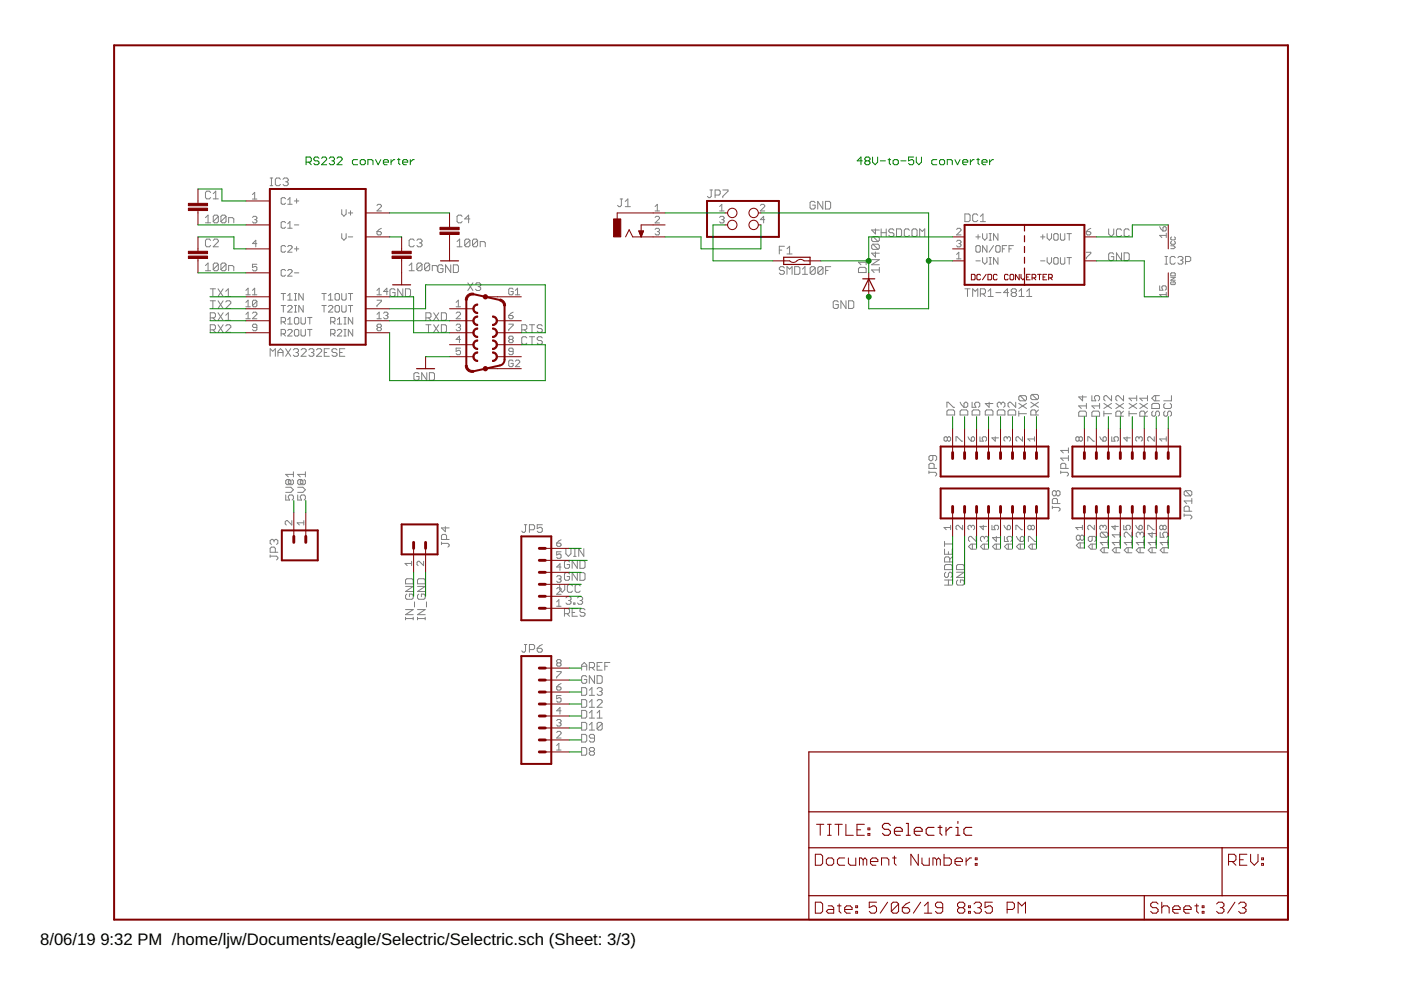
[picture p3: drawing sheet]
<svg xmlns="http://www.w3.org/2000/svg" width="297mm" height="210mm" viewBox="0 0 297 210" stroke-linecap="round" stroke-linejoin="round" font-family="sans-serif">
<defs><g id="words">
<g font-size="3.5">
<text x="8.5" y="200.4">8/06/19</text>
<text x="21.3" y="200.4">9:32 PM /home/ljw/Documents/eagle/Selectric/Selectric.sch (Sheet: 3/3)</text>
</g>
</g></defs>
<g fill="none" stroke="#808080" stroke-width=".21">
<path d="M57.3 39.4h.5M57.3 37.7h.5M57.6 37.7v1.7M59.5 38l-.3-.3h-.5l-.3 .3v1.1l.3 .3h.5l.3-.3M60 38l.3-.3h.5l.3 .3v.3l-.3 .2M60.6 38.5h.2M60.8 38.5l.3 .3v.3l-.3 .3h-.5l-.3-.3M43.6 46.1l.5-.5v1.6M43.6 56.3l.5-.5v1.6M43.6 47.2h1.1M43.6 57.4h1.1M44.7 51l-.3-.3h-.6l-.2 .3v1l.2 .3h.6l.3-.3"/>
<path d="M44.7 40.8l-.3-.3h-.6l-.2 .3v1.1l.2 .3h.6l.3-.3M45.2 51l.3-.3h.5l.3 .3v.2l-1.1 1.1h1.1M45.2 42.2h1.1M45.2 41.1l.5-.6v1.7M46.3 45.9v1.1l-.3 .2h-.5l-.3-.2M46.3 45.9l-.3-.3h-.5l-.3 .3v1.1M46.3 56l-.3-.2h-.5l-.3 .2v1.1M46.3 56v1.1l-.3 .3h-.5l-.3-.3M46.3 45.9l-1.1 1.1M46.3 56l-1.1 1.1M47.9 45.9v1.1l-.2 .2h-.6l-.3-.2M47.9 45.9l-.2-.3h-.6l-.3 .3v1.1"/>
<path d="M47.9 56l-.2-.2h-.6l-.3 .2v1.1M47.9 56v1.1l-.2 .3h-.6l-.3-.3M47.9 45.9l-1.1 1.1M47.9 56l-1.1 1.1M48.5 47.2v-1.1h.8l.3 .3v.8M48.5 57.4v-1.1h.8l.3 .3v.8M53.5 41.3l.5-.5v1.4M53.5 42.2h1M53.5 46.1l.3-.2h.4l.3 .2-.3 .5M54 46.6h.2M54.2 46.6l.3 .2-.3 .5h-.4l-.3-.3M54.5 56h-1v.7l.7-.2 .3 .2v.5l-.3 .2h-.4l-.3-.2"/>
<path d="M54.5 51.6h-1l.7-.7v1.4M60.5 57.4l-.2-.3h-.5l-.2 .3v.9l.2 .2h.5l.2-.2M60.5 42.1l-.2-.2h-.5l-.2 .2v1l.2 .2h.5l.2-.2M60.5 47.2l-.2-.2h-.5l-.2 .2v1l.2 .2h.5l.2-.2M60.5 52.3l-.2-.2h-.5l-.2 .2v.9l.2 .3h.5l.2-.3M61 43.3h.9M61 42.4l.5-.5v1.4M61 47.5l.5-.5v1.4M61 48.4h.9M61 52.3l.2-.2h.5l.2 .2v.2l-.9 1h.9M61 57.4l.2-.3h.5l.2 .3v.2l-.9 .9h.9M62.4 42.6h1"/>
<path d="M62.4 47.7h1M62.4 52.8h1M62.4 57.8h1M62.9 42.1v1M62.9 52.3v.9M72.5 44.4v1l.4 .4 .5-.4v-1M72.5 49.5v1l.4 .4 .5-.4v-1M73.9 45.1h.9M73.9 50.2h.9M74.3 44.7v.9M79.9 43.6l.3-.3h.4l.3 .3v.2l-1 .9h1M79.9 49.1h.7l.3 .5-.3 .2h-.4l-.3-.2z"/>
<path d="M80.9 48.4l-1 .7M86.7 57.4h1.1M86.7 56.3l.6-.5v1.6M87.8 51l-.2-.3h-.6l-.3 .3v1l.3 .3h.6l.2-.3M88.4 51l.2-.3h.6l.3 .3v.2l-.3 .3M88.9 51.5h.3M89.2 51.5l.3 .3v.2l-.3 .3h-.6l-.2-.3M89.5 56v1.1l-.3 .3h-.6l-.2-.3M89.5 56l-.3-.2h-.6l-.2 .2v1.1M89.5 56l-1.1 1.1M91.1 56v1.1l-.3 .3h-.5l-.3-.3M91.1 56l-.3-.2h-.5l-.3 .2v1.1"/>
<path d="M91.1 56l-1.1 1.1M91.7 57.4v-1.1h.8l.2 .3v.8M93.9 56.4l-.2-.2h-.6l-.3 .2v1.1l.3 .3h.6l.2-.3v-.5h-.5M95.6 56.2v1.6l-1.1-1.6v1.6M96.1 56.2h.8l.3 .2v1.1l-.3 .3h-.8zM96.9 51.2l.6-.5v1.6M96.9 52.3h1.1M98 45.9l-.3-.3h-.5l-.3 .3v1.1l.3 .2h.5l.3-.2M99.2 60l1.1 1.6M99.6 51v1l-.2 .3h-.6l-.3-.3M99.6 51l-.2-.3h-.6l-.3 .3v1M99.6 51l-1.1 1"/>
<path d="M99.6 46.4h-1.1l.9-.8v1.6M100.3 60l-1.1 1.6M101.3 51v1l-.3 .3h-.5l-.3-.3M101.3 51l-.3-.3h-.5l-.3 .3v1M101.3 51l-1.1 1M101.8 52.3v-1.1h.8l.3 .3v.8M131.5 42.2h.5M131.7 42.2v1.3l-.2 .3h-.3l-.3-.3M132.6 43.8h1M132.6 42.7l.5-.5v1.6M138.9 48.6l.2-.2h.5l.2 .2-.2 .5M138.9 46.1l.2-.2h.5l.2 .2v.2l-.9 1h.9"/>
<path d="M138.9 44.7h.9M138.9 43.8l.5-.5v1.4M139.4 49.1h.2M139.6 49.1l.2 .2-.2 .5h-.5l-.2-.2M150.5 40.3h.6M150.8 40.3v1.3l-.3 .3h-.2l-.3-.3M151.6 41.4h.8l.3-.3v-.5l-.3-.3h-.8v1.6M152.6 46.1l.2-.2h.5l.2 .2-.2 .5M152.6 44.7h.9M152.6 43.8l.4-.5v1.4M153 46.6h.3M153.2 40.3h1.1v.3l-1.1 1v.3"/>
<path d="M153.3 46.6l.2 .2-.2 .5h-.5l-.2-.3M161.2 43.6l.2-.3h.5l.2 .3v.2l-.9 .9h.9M162.1 46.6h-.9l.7-.7v1.4M165.2 53h.6M166.3 56.8l-.3-.3h-.5l-.3 .3v.3l.3 .2h.5l.3 .3v.3l-.3 .3h-.5l-.3-.3M166.3 52.2h-1.1v1.6M166.9 58.2v-1.7l.5 .6 .5-.6v1.7M166.9 52.7l.5-.5v1.6M166.9 53.8h1M168.5 56.5h.8l.3 .3v1.1l-.3 .3h-.8zM170.1 58.2h1.1M170.1 57.1l.6-.6v1.7"/>
<path d="M172.8 43l-.2-.3h-.6l-.3 .3v1l.3 .3h.6l.2-.3v-.5h-.5M172.8 56.8l-.2-.3h-.6l-.2 .3v1.1M172.8 56.8v1.1l-.2 .3h-.6l-.2-.3M172.8 56.8l-1 1.1M174.5 42.7v1.6l-1.1-1.6v1.6M174.5 56.8l-.3-.3h-.5l-.3 .3v1.1M174.5 56.8v1.1l-.3 .3h-.5l-.3-.3M174.5 56.8l-1.1 1.1M175 42.7h.8l.3 .3v1l-.3 .3h-.8zM175 57.3h.6M176.1 56.5h-1.1v1.7M182 57l.3-.3h1.1l.2 .3v.8h-1.6z"/>
<path d="M183.6 55.1v1M183.6 55.6h-1.6l.5 .5M184.8 55.1h1.6l-1.6 1h1.6M185.1 50.1l-.3 .3v.5l.3 .3h1.1M185.1 50.1h1.1l.2 .3v.5l-.2 .3M185.1 51.8h1.1l.2 .2v.6l-.2 .3M185.1 51.8l-.3 .2v.6l.3 .3h1.1M185.1 51.8l1.1 1.1M185.1 50.1l1.1 1.1M185.6 53.4v1.1l-.8-.8h1.6M185.6 48.5v1.1l-.8-.8h1.6M186.4 57.2h-1.6l.5 .6"/>
<path d="M186.4 56.7v1.1M186.8 48.5v1.7M186.8 49.3h1.1M187.9 48.5v1.7M189.5 48.8l-.2-.3h-.6l-.3 .3v.3l.3 .2h.6l.2 .3v.3l-.2 .3h-.6l-.3-.3M190.1 48.5h.8l.3 .3v1.1l-.3 .3h-.8zM192.8 48.8l-.3-.3h-.5l-.3 .3v1.1l.3 .3h.5l.3-.3M193.6 48.5h.6l.2 .3v1.1l-.2 .3h-.6l-.2-.3v-1.1zM195 50.2v-1.7l.5 .6 .6-.6v1.7M202.8 51.2l.3-.3h.4l.3 .3-.3 .4M202.8 48.6l.3-.2h.4l.3 .2v.3l-1 .9h1M202.8 54l.5-.5v1.4"/>
<path d="M202.8 54.9h1M203.3 51.6h.2M203.5 51.6l.3 .3-.3 .4h-.4l-.3-.2M204.6 45.4h.8l.3 .2v1.1l-.3 .3h-.8zM206.9 52.3l.2-.2h.5l.2 .2v.9l-.2 .3h-.5l-.2-.3zM206.9 50.2h.9M206.9 55.3h.9M207.3 45.6l-.3-.2h-.5l-.3 .2v1.1l.3 .3h.5l.3-.3M207.4 49.8v.9M207.9 47h1M207.9 45.9l.5-.5v1.6M208.3 49.5v1l.5 .4 .5-.4v-1"/>
<path d="M208.3 54.6v.9l.5 .5 .5-.5v-.9M209.3 52.1v1.4l-1-1.4v1.4M209.7 56h.5M209.7 50.9h.5M209.7 49.5h.5M209.7 54.6h.5M210 49.5v1.4M210 54.6v1.4M210.7 52.1l-1 1.4M211.3 52.1h.5l.2 .2v.9l-.2 .3h-.5l-.2-.3v-.9zM211.6 49.5v1.4l-.9-1.4v1.4M211.6 54.6v1.4l-.9-1.4v1.4"/>
<path d="M212.5 52.8h.5M213.4 52.1h-.9v1.4M213.9 52.8h.5M214.9 52.1h-1v1.4M220.6 50.2h1M220.6 55.3h1M221.1 49.8v.9M222 49.5v1l.5 .4 .4-.4v-1M222 54.6v.9l.5 .5 .4-.5v-.9M223.4 54.8l.2-.2h.5l.2 .2v1l-.2 .2h-.5l-.2-.2zM223.4 49.8l.2-.3h.5l.2 .3v.9l-.2 .2h-.5l-.2-.2zM224.8 54.6v1.2l.3 .2h.4l.3-.2v-1.2"/>
<path d="M224.8 49.5v1.2l.3 .2h.4l.3-.2v-1.2M226.2 49.5h1M226.2 54.6h1M226.7 49.5v1.4M226.7 54.6v1.4M230.3 53.5h1v.2l-1 1v.2M230.3 49.1h.7l.3 .5-.3 .2h-.5l-.2-.2zM231.3 48.4l-1 .7M235.1 48.5v1.1l.5 .6 .5-.6v-1.1M236.1 53.9l-.2-.3h-.6l-.2 .3v1.1l.2 .2h.6l.2-.2v-.6h-.5M237.8 48.8l-.3-.3h-.5l-.3 .3v1.1l.3 .3h.5l.3-.3M237.8 53.6v1.6l-1.1-1.6v1.6"/>
<path d="M238.3 53.6h.8l.3 .3v1.1l-.3 .2h-.8zM239.4 48.8l-.3-.3h-.5l-.3 .3v1.1l.3 .3h.5l.3-.3M245.9 48l.7 1M246.6 48.3l.2-.3 .5 .3v.4l-.3 .3h-.4zM247 56h.5M247 54.4h.5M247.3 49.4v1M247.3 54.4v1.6M247.3 49.9h-1.4l.4 .5M248.2 58.8h1l-1 .6h1M248.2 52.1h.7l.3 .3-.3 .3h-.7M248.4 51.2l-.2 .1v.3l.2 .2h.6l.2-.2v-.3l-.2-.1"/>
<path d="M248.4 57.8h.6l.2 .2v.5h-1v-.5zM248.4 59.7l-.2 .2v.3l.2 .1h.6l.2-.1v-.3l-.5-.2v.3M248.4 50.2l-.2 .2v.3l.2 .2h.6l.2-.2-.2-.5M249.2 54.7l-.3-.3h-.5l-.3 .3v1l.3 .3h.5l.3-.3M249.7 54.7l.3-.3h.5l.3 .3v.2l-.3 .3M250.3 55.2h.2M250.5 55.2l.3 .3v.2l-.3 .3h-.5l-.3-.3M251.4 55.5h.8l.3-.3v-.5l-.3-.3h-.8v1.6M44.6 61.2h1.1M44.6 63.8h1.1M44.6 67.4h.8l.3-.3v-.5l-.3-.3h-.8v1.6M44.6 69.9h.8l.3-.2v-.6l-.3-.2h-.8v1.6"/>
<path d="M45.1 61.2v1.7M45.1 63.8v1.6M45.1 69.9l.6 .6M45.1 67.4l.6 .5M46.2 63.8l1.1 1.6M46.2 68.9l1.1 1.6M46.2 61.2l1.1 1.7M46.2 66.3l1.1 1.6M47.3 63.8l-1.1 1.6M47.3 68.9l-1.1 1.6M47.3 61.2l-1.1 1.7M47.3 66.3l-1.1 1.6"/>
<path d="M47.9 62.9h1M47.9 64l.2-.2h.6l.2 .2v.3l-1 1.1h1M47.9 67.9h1M47.9 69.1l.2-.2h.6l.2 .2v.3l-1 1.1h1M47.9 61.8l.5-.6v1.7M47.9 66.8l.5-.5v1.6M52.1 65h1M52.1 67.6h1M52.1 62.5h1M52.1 61.6l.5-.5v1.4M52.1 64.1l.5-.5v1.4M52.1 66.7l.5-.5v1.4"/>
<path d="M53.5 66.4l.3-.2h.4l.3 .2v.3l-1 .9h1M53.5 62.5h1M53.5 61.6l.5-.5v1.4M54.5 63.9v.9l-.3 .2h-.4l-.3-.2M54.5 69.4h-.7l-.3-.2 .3-.5h.4l.3 .3v.9l-.3 .2h-.4l-.3-.2M54.5 63.9l-1 .9M54.5 63.9l-.3-.3h-.4l-.3 .3v.9M57.3 75.5v-1.6l.5 .6 .6-.6v1.6M58.9 75.5v-1l.6-.6 .5 .6v1M58.9 74.7h1.1M59.6 68.2h.7l.2-.2v-.5l-.2-.2h-.7v1.4M59.6 70.8h.7l.2-.3v-.4l-.2-.3h-.7v1.4"/>
<path d="M59.6 62.2h.9M59.6 64.8h.9M60.1 62.2v1.4M60.1 64.8v1.4M60.1 68.2l.4 .5M60.1 70.8l.4 .4M60.6 73.9l1 1.6M61 62.7l.5-.5v1.4M61 67.8l.5-.5v1.4M61 65l.2-.2h.5l.2 .2v.2l-.9 1h.9M61 70.1l.2-.3h.5l.2 .3v.2l-.9 .9h.9M61 63.6h.9"/>
<path d="M61 68.7h.9M61.6 73.9l-1 1.6M62.2 74.2l.3-.3h.5l.3 .3v.3l-.3 .2M62.4 62.2h.5M62.4 63.6h.5M62.4 67.5l.3-.2h.4l.3 .2v1l-.3 .2h-.4l-.3-.2zM62.4 70.1l.3-.3h.4l.3 .3v.9l-.3 .2h-.4l-.3-.2zM62.4 64.8h.5M62.4 66.2h.5M62.7 62.2v1.4M62.7 64.8v1.4M62.7 74.7h.3"/>
<path d="M63 74.7l.3 .3v.3l-.3 .2h-.5l-.3-.2M63.8 67.3v1.2l.3 .2h.4l.2-.2v-1.2M63.8 69.8v1.2l.3 .2h.4l.2-.2v-1.2M63.8 74.2l.3-.3h.5l.3 .3v.3l-1.1 1h1.1M64.3 62.2v1.4l-.9-1.4v1.4M64.3 64.8v1.4l-.9-1.4v1.4M65.2 67.3h.9M65.2 69.8h.9M65.5 74.2l.2-.3h.6l.2 .3v.3l-.2 .2M65.7 67.3v1.4M65.7 69.8v1.4M66 74.7h.3"/>
<path d="M66.3 74.7l.2 .3v.3l-.2 .2h-.6l-.2-.2M67.1 74.2l.3-.3h.5l.3 .3v.3l-1.1 1h1.1M68.2 62.2h1M68.2 64.8h1M68.7 62.2v1.4M68.7 64.8v1.4M68.7 74.7h.6M69.6 63.6h1M69.6 65l.3-.2h.4l.3 .2v.2l-1 1h1M69.6 62.7l.5-.5v1.4M69.8 73.9h-1.1v1.6h1.1M70.1 68.2h.7l.2-.2v-.5l-.2-.2h-.7v1.4"/>
<path d="M70.1 70.8h.7l.2-.3v-.4l-.2-.3h-.7v1.4M70.6 68.2l.4 .5M70.6 70.8l.4 .4M71.3 62.2h.4l.3 .3v.9l-.3 .2h-.4l-.3-.2v-.9zM71.3 64.8h.4l.3 .2v.9l-.3 .3h-.4l-.3-.3v-.9zM71.5 74.2l-.3-.3h-.5l-.3 .3v.3l.3 .2h.5l.3 .3v.3l-.3 .2h-.5l-.3-.2M71.5 68.7h1M71.5 70.1l.3-.3h.4l.3 .3v.2l-1 .9h1M71.5 67.8l.5-.5v1.4M72 74.7h.6M72.5 64.8v1.1l.2 .3h.5l.2-.3v-1.1M72.5 62.2v1.2l.2 .2h.5l.2-.2v-1.2"/>
<path d="M72.9 67.3h.5M72.9 68.7h.5M72.9 69.8h.5M72.9 71.2h.5M73.1 73.9h-1.1v1.6h1.1M73.2 67.3v1.4M73.2 69.8v1.4M73.9 62.2h.9M73.9 64.8h.9M74.3 62.2v1.4M74.3 64.8v1.4M74.8 67.3v1.4l-.9-1.4v1.4"/>
<path d="M74.8 69.8v1.4l-.9-1.4v1.4M79.9 67.6h1M79.9 62.5h1M79.9 63.6h1v.3l-1 .9v.2M79.9 61.6l.5-.5v1.4M79.9 66.7l.5-.5v1.4M80.2 69.4l-.3 .3 .3 .4h.4l.3-.2-.3-.5M80.2 69.4l-.3-.2 .3-.5h.4l.3 .3-.3 .4M80.2 69.4h.4M81.3 66.4l.3-.2h.4l.3 .2-.3 .5M81.8 66.9h.2M82 66.9l.3 .2-.3 .5h-.4l-.3-.2"/>
<path d="M82.3 61.8h-1l.7-.7v1.4M83.8 61.5l-.3-.3h-.5l-.3 .3v1.1l.3 .3h.5l.3-.3v-.6h-.6M85.4 61.2v1.7l-1.1-1.7v1.7M86 61.2h.8l.2 .3v1.1l-.2 .3h-.8zM88.8 79.3l-.2-.3h-.6l-.2 .3v1.1l.2 .2h.6l.2-.2v-.6h-.5M90.3 67.4h.8l.3-.3v-.5l-.3-.3h-.8v1.6M90.3 68.9h1.1M90.5 79v1.6l-1.1-1.6v1.6M90.8 67.4l.6 .5M90.8 68.9v1.6M91 79h.8l.3 .3v1.1l-.3 .2h-.8zM91.9 66.3l1.1 1.6"/>
<path d="M91.9 68.9l1.1 1.6M93 66.3l-1.1 1.6M93 68.9l-1.1 1.6M93.6 66.3h.8l.3 .3v1.1l-.3 .2h-.8zM93.6 68.9h.8l.3 .2v1.1l-.3 .3h-.8zM96.7 64.1l.5-.5v1.4M96.7 65h.9M96.7 66.4l.2-.2h.5l.2 .2v.3l-.9 .9h.9M96.7 69l.2-.3h.5l.2 .3-.2 .4M97.2 69.4h.2M97.4 69.4l.2 .3-.2 .4h-.5l-.2-.2M97.6 73.8h-.9v.7l.5-.2 .4 .2v.5l-.2 .2h-.5l-.2-.2"/>
<path d="M97.6 72h-.9l.7-.7v1.4M100.8 60.2l.3-.2h.5l.3 .2v.3l-.3 .3M101.4 60.8h.2M101.6 60.8l.3 .2v.3l-.3 .3h-.5l-.3-.3M107.9 66.9h.7l.2 .5-.2 .2h-.5l-.2-.2zM107.9 68.7h.9v.3l-.9 .9v.2M108.1 72l-.2-.3 .2-.4h.5l.2 .2-.2 .5M108.1 72l-.2 .2 .2 .5h.5l.2-.3-.2-.4M108.1 72h.5M108.8 61.3l-.2-.2h-.5l-.2 .2v1l.2 .2h.5l.2-.2v-.5h-.5M108.8 66.2l-.9 .7M108.8 74.5h-.7l-.2-.2 .2-.5h.5l.2 .2v1l-.2 .2h-.5l-.2-.2"/>
<path d="M108.8 76.6l-.2-.3h-.5l-.2 .3v.9l.2 .2h.5l.2-.2v-.5h-.5M109.3 76.6l.2-.3h.5l.2 .3v.2l-.9 .9h.9M109.3 62.5h.9M109.3 61.6l.4-.5v1.4M110.6 69.9h.8l.3-.2v-.6l-.3-.2h-.8v1.6M111.2 69.9l.5 .6M111.7 71.6l-.3-.2h-.5l-.3 .2v1.1l.3 .3h.5l.3-.3M112.2 68.9h1.1M112.2 71.4h1.1M112.8 68.9v1.6M112.8 71.4v1.6M115 69.1l-.3-.2h-.5l-.3 .2v.3l.3 .3h.5l.3 .2v.3l-.3 .3h-.5l-.3-.3"/>
<path d="M115 71.6l-.3-.2h-.5l-.3 .2v.3l.3 .3h.5l.3 .3v.2l-.3 .3h-.5l-.3-.3M177.7 64l-.2-.2h-.6l-.2 .2v1.1l.2 .3h.6l.2-.3v-.5h-.5M179.4 63.8v1.6l-1.1-1.6v1.6M179.9 63.8h.8l.3 .2v1.1l-.3 .3h-.8zM204.6 61.2h1.1M205.1 61.2v1.7M206.2 62.9v-1.7l.6 .6 .5-.6v1.7M207.9 62.3h.8l.2-.3v-.5l-.2-.3h-.8v1.7M208.4 62.3l.5 .6M209.5 62.9h1.1M209.5 61.8l.5-.6v1.7M211.1 62h1.1"/>
<path d="M213.8 62h-1l.8-.8v1.7M214.7 62l-.3-.2v-.3l.3-.3h.5l.3 .3v.3l-.3 .2M214.7 62l-.3 .3v.3l.3 .3h.5l.3-.3v-.3l-.3-.3M214.7 62h.5M216 62.9h1.1M216 61.8l.6-.6v1.7M217.7 62.9h1.1M217.7 61.8l.5-.6v1.7M245.9 60.6v.9h.7l-.3-.7 .3-.2h.4l.3 .2v.5l-.3 .2M247.3 62v.9M247.3 62.5h-1.4l.4 .4M197 99.9v.5"/>
<path d="M197.8 96.6v.8l-.3 .3h-.3l-.2-.3v-.5l.2-.3h1.1l.3 .3v.5l-.3 .3M198.1 99.3v-.8l-.3-.3h-.6l-.2 .3v.8h1.6M200.8 87.2l.2-.3h1.1l.3 .3v.8h-1.6zM200.8 86.4v-1.1h.2l1.1 1.1h.3M200.9 92.8l.2-.2 .4 .2v.5l-.2 .2-.4-.2M200.9 92.8l-.3-.2-.4 .2v.5l.2 .2 .5-.2M200.9 92.8v.5M202.7 93.5v-.9h.2l1 .9h.2M203.6 87.2l.2-.3h1.1l.3 .3v.8h-1.6zM203.6 85.3l.8 1.1M204.4 85.6l.3-.3h.2l.3 .3v.5l-.3 .3h-.5zM205.2 92.6l.7 .9"/>
<path d="M205.9 92.8l.3-.2 .4 .2v.5l-.2 .2h-.5zM206.1 85.3v1.1h.8l-.2-.8 .2-.3h.6l.2 .3v.5l-.2 .3M206.1 87.2l.3-.3h1.1l.2 .3v.8h-1.6zM207.8 92.6v.9h.7l-.3-.4 .3-.5h.4l.3 .2v.5l-.3 .2M208.9 87.2l.3-.3h1l.3 .3v.8h-1.6zM209.7 85.3v1.1l-.8-.8h1.6M211 92.6v.9l-.7-.7h1.4M211.4 87.2l.3-.3h1.1l.3 .3v.8h-1.7zM212.3 85.6l.2-.3h.3l.3 .3v.5l-.3 .3M212.3 85.6l-.3-.3h-.3l-.3 .3v.5l.3 .3M212.3 85.6v.2M213.6 92.8l-.3-.2-.4 .2v.5l.2 .2"/>
<path d="M213.6 92.8l.2-.2 .4 .2v.5l-.2 .2M213.6 92.8v.3M213.7 87.2l.3-.3h1.1l.2 .3v.8h-1.6zM215.3 85.3v1.1l-1-1.1h-.3l-.3 .3v.5l.3 .3M216 87.7h1.6M216 87.2v1M216 85.5l1.6 1.1M216.3 83.9h1.1l.2 .3v.5l-.2 .3M216.3 83.9l-.3 .3v.5l.3 .3h1.1M216.3 83.9l1.1 1.1M216.8 92.6v.9l-.9-.9-.5 .2v.5l.2 .2M217.6 85.5l-1.6 1.1"/>
<path d="M218.5 85.3l1.7 1.1M218.8 83.6l-.3 .3v.6l.3 .2h1.1M218.8 83.6h1.1l.3 .3v.6l-.3 .2M218.8 83.6l1.1 1.1M219.3 93.1h-1.4l.5 .4M219.3 92.6v.9M219.6 88v-.8l-.2-.3h-.6l-.3 .3v.8h1.7M220.2 86.9l-.6 .6M220.2 85.3l-1.7 1.1M224.9 99.9v.5M226 99.3v-.8l-.3-.3h-.5l-.3 .3v.8h1.6M226.5 95v1"/>
<path d="M226.5 96.6v1.1M226.5 97.1h-1.6l.5 .6M226.5 95.5h-1.6l.5 .5M228.7 87.4l.3-.2h1.1l.2 .2v.8h-1.6zM228.8 92.8l-.2-.2-.5 .2v.5l.2 .2 .5-.2M228.8 92.8l.2-.2 .5 .2v.5l-.2 .2-.5-.2M228.8 92.8v.5M229.5 83.9v1.1l-.8-.8h1.6M230.3 85.5v1.1M230.3 86.1h-1.6l.6 .5M230.6 93.5v-.9h.3l.9 .9h.2M231.5 83.9v1.1h.8l-.2-.6v-.2l.2-.3h.6l.2 .3v.5l-.2 .3"/>
<path d="M231.5 87.4l.3-.2h1.1l.2 .2v.8h-1.6zM233.1 86.1h-1.6l.6 .5M233.1 85.5v1.1M233.2 92.6l.7 .9M233.9 92.8l.2-.2 .5 .2v.5l-.3 .2h-.4zM234 87.7h1.7M234 87.2v1M234 85.5l1.7 1.1M235.7 83.9v1.1l-1.1-1.1h-.3l-.3 .3v.5l.3 .3M235.7 85.5l-1.7 1.1M235.7 92.6v.9h.7l-.2-.4 .2-.5h.5l.2 .2v.5l-.2 .2M236.6 85.5l1.6 1.1"/>
<path d="M237.7 88.2v-.8l-.3-.2h-.5l-.3 .2v.8h1.6M238.2 83.9v1.1l-1.1-1.1h-.2l-.3 .3v.5l.3 .3M238.2 87.2l-.5 .5M238.2 85.5l-1.6 1.1M239 92.6v.9l-.7-.7h1.3M239.4 87.7h1.6M239.4 87.2v1M239.4 85.5l1.6 1.1M241 85.5l-1.6 1.1M241 84.4h-1.6l.5 .6M241 83.9v1.1M241.5 92.8l-.2-.2-.5 .2v.5l.2 .2"/>
<path d="M241.5 92.8l.2-.2 .5 .2v.5l-.2 .2M241.5 92.8v.3M241.7 85.5l1.6 1.1M242.7 88.2v-.8l-.2-.2h-.6l-.2 .2v.8h1.6M243.3 84.4h-1.6l.5 .6M243.3 87.2l-.6 .5M243.3 85.5l-1.6 1.1M243.3 83.9v1.1M244.5 87.2l-.3 .2v.6l.3 .2h.3l.2-.2v-.6l.3-.2h.3l.2 .2v.6l-.2 .2M244.5 85.5h1.1l.2 .3v.8h-1.6v-.8zM244.7 92.6v.9l-.9-.9-.5 .2v.5l.3 .2M245 83.9v1.1"/>
<path d="M245.8 83.9h-1l-.6 .5 .6 .6h1M247 87.2l-.3 .2v.6l.3 .2h.3l.3-.2v-.6l.2-.2h.3l.3 .2v.6l-.3 .2M247 85.5l-.3 .3v.5l.3 .3h1.1l.3-.3v-.5l-.3-.3M247.3 92.6v.9M247.3 93.1h-1.4l.4 .4M248.4 83.9v1.1h-1.7M57.3 117.6v.6M57.3 117.9h1.3l.3 .3v.2l-.3 .3M58.1 114.6l-.3-.2h-.2l-.3 .2v.6l.3 .2M58.1 114.6l.3-.2h.2l.3 .2v.6l-.3 .2M58.1 114.6v.3M58.4 117.1v-.8l-.3-.3h-.5l-.3 .3v.8h1.6"/>
<path d="M60.6 104.9v1.1h.8l-.3-.5v-.3l.3-.3h.5l.3 .3v.5l-.3 .3M60.6 103.3h1.1l.5 .5-.5 .6h-1.1M61.1 101.9h.6v.6h-.6zM61.9 110.4v.9l-1-.9h-.2l-.2 .2v.5l.2 .2M61.9 101.7l.3 .2v.6l-.3 .3h-1l-.3-.3v-.6l.3-.2h.5l.3 .2M62.2 100v1.1M62.2 100.6h-1.6l.5 .5M63.1 104.9v1.1h.8l-.2-.5v-.3l.2-.3h.6l.2 .3v.5l-.2 .3M63.1 103.3h1.1l.5 .5-.5 .6h-1.1M63.7 101.9h.5v.6h-.5zM64.4 110.8h-1.4l.5 .5M64.4 110.4v.9"/>
<path d="M64.5 101.7l.2 .2v.6l-.2 .3h-1.1l-.3-.3v-.6l.3-.2h.5l.3 .2M64.7 100v1.1M64.7 100.6h-1.6l.6 .5M87.3 119.5h-1.4l.4 .4M87.3 119v.9M89.8 119v.9l-.9-.9-.5 .2v.5l.2 .2M93.6 115.2h1.4l.2 .3v.2l-.2 .3M93.6 114.9v.6M94.4 111.7v1l-.8-.8h1.6M94.7 114.4v-.8l-.3-.3h-.5l-.3 .3v.8h1.6M111.2 111.3h.5M111.4 111.3v1.3l-.2 .3h-.3l-.3-.3"/>
<path d="M112.2 112.3h.9l.2-.2v-.6l-.2-.2h-.9v1.6M115 111.3h-1.1v.8l.5-.3h.3l.3 .3v.5l-.3 .3h-.5l-.3-.3M118 115.1h.7l.3 .5-.3 .2h-.4l-.3-.2zM119 117h-1v.7l.5-.2 .5 .2v.5l-.3 .2h-.4l-.3-.2M119 114.4l-1 .7M120 116.3v1.1l.5 .6 .6-.6v-1.1M120.8 119.1l-.3-.2h-.5l-.3 .2v1.1l.3 .3h.5l.3-.3v-.5h-.6M121.6 118h.6M121.6 116.3h.6M121.9 116.3v1.7M122.4 118.9v1.6l-1.1-1.6v1.6M123 118.9h.8l.2 .2v1.1l-.2 .3h-.8z"/>
<path d="M123.8 116.3v1.7l-1.1-1.7v1.7M197 100.1h1.3l.3 .3v.3l-.3 .2M200.3 120l.2-.3h1.1l.3 .3v.8h-1.6zM200.3 115.3h1.6M200.3 114.8v1.1M200.3 116.4v1.1h1.6v-1.1M201.1 117v.5M201.4 119.1v-.8l-.3-.2h-.6l-.2 .2v.8h1.6M201.5 111.4v.9M201.5 111.8h-1.3l.4 .5M201.9 118.1l-.5 .5M202.8 120l.3-.3h1.1l.2 .3v.8h-1.6z"/>
<path d="M204.1 111.4v.9l-.9-.9-.5 .2v.5l.2 .2M205.9 111.6l.3-.2 .4 .2v.5l-.2 .2M205.9 111.6v.2M205.9 111.6l-.2-.2-.5 .2v.5l.3 .2M206.2 115.4v1M207 115.4h-1.1l-.6 .5 .6 .5h1.1M207 113.7v1.1l-1.1-1.1h-.3l-.3 .3v.5l.3 .3M208.5 111.4v.9l-.7-.7h1.4M208.7 114l.3-.3h.2l.3 .3v.5l-.3 .3M208.7 114l-.3-.3h-.2l-.3 .3v.5l.3 .3M208.7 114v.3M208.7 115.4v1"/>
<path d="M209.5 115.4h-1.1l-.5 .5 .5 .5h1.1M210.3 111.4v.9h.7l-.2-.5 .2-.4h.5l.2 .2v.5l-.2 .2M211.2 113.7v1.1l-.8-.8h1.6M211.2 115.4v1M212 115.4h-1l-.6 .5 .6 .5h1M212.9 111.4l.7 .9M213 113.7v1.1h.8l-.3-.5v-.3l.3-.3h.5l.3 .3v.5l-.3 .3M213.6 111.6l.2-.2 .4 .2v.5l-.2 .2h-.4zM213.8 115.4v1M214.6 115.4h-1.1l-.5 .5 .5 .5h1.1M215.4 112.3v-.9h.2l1 .9h.2M215.5 113.7l.8 1.1"/>
<path d="M216.3 114l.3-.3h.3l.2 .3v.5l-.2 .3h-.6zM216.3 115.4v1M217.1 115.4h-1.1l-.5 .5 .5 .5h1.1M218 114.8v-1.1h.3l1.1 1.1h.3M218.6 111.6l.3-.2 .4 .2v.5l-.2 .2-.5-.2M218.6 111.6l-.2-.2-.5 .2v.5l.3 .2 .4-.2M218.6 111.6v.5M218.9 115.4v1M219.7 115.4h-1.1l-.6 .5 .6 .5h1.1M223.1 107.6h1.4l.2 .3v.2l-.2 .3M223.1 107.3v.6M223.9 104.3l-.2-.3h-.3l-.3 .3v.6l.3 .2h.3l.2-.2"/>
<path d="M223.9 104.3l.3-.3h.3l.2 .3v.6l-.2 .2h-.3l-.3-.2M223.9 104.3v.6M224.2 106.8v-.9l-.3-.2h-.5l-.3 .2v.9h1.6M224.9 100.1h1.4l.2 .3v.3l-.2 .2M229 113.7v.6M229 115.1v1.1M229 113.7l-.3-.2h-.2l-.3 .2v.6l.3 .3h.2l.3-.3M229 113.7l.3-.2h.3l.2 .2v.6l-.2 .3h-.3l-.3-.3M229.5 111.8h-1.4l.5 .5M229.5 111.4v.9M229.8 115.1h-1.1l-.5 .5 .5 .6h1.1M231.6 113.7v.8l-.3 .3h-.3l-.3-.3v-.5l.3-.3h1.1l.3 .3v.5l-.3 .3"/>
<path d="M231.6 115.4v1M232 111.4v.9l-.9-.9-.5 .2v.5l.3 .2M232.4 115.4h-1.1l-.6 .5 .6 .5h1.1M233.6 112.8h1l.3 .3v.6l-.3 .2M233.6 112.8l-.3 .3v.6l.3 .2h1M233.6 112.8l1 1.1M233.9 111.6l.2-.2 .5 .2v.5l-.3 .2M233.9 111.6v.2M233.9 111.6l-.3-.2-.4 .2v.5l.2 .2M234.1 116.1v1.1M234.9 115h-1.6l.5 .6M234.9 116.1h-1.1l-.5 .5 .5 .6h1.1"/>
<path d="M234.9 114.5v1.1M236.4 111.4v.9l-.7-.7h1.4M236.6 116.1v1.1M237.4 115h-1.6l.6 .6M237.4 116.1h-1l-.6 .5 .6 .6h1M237.4 112.8v1.1M237.4 114.5v1.1M237.4 113.4h-1.6l.6 .5M238.3 111.4v.9h.7l-.3-.5 .3-.4h.4l.2 .2v.5l-.2 .2M239.2 116.1v1.1M240 112.8v1.1l-1.1-1.1h-.3l-.2 .3v.6l.2 .2M240 116.1h-1.1l-.5 .5 .5 .6h1.1"/>
<path d="M240 115h-1.6l.5 .6M240 114.5v1.1M240.8 111.4l.7 .9M241.5 111.6l.2-.2 .5 .2v.5l-.2 .2h-.5zM241.7 113.1l-.3-.3h-.2l-.3 .3v.6l.3 .2M241.7 113.1l.3-.3h.3l.2 .3v.6l-.2 .2M241.7 113.1v.3M241.7 116.1v1.1M242.5 116.1h-1.1l-.5 .5 .5 .6h1.1M242.5 115h-1.6l.5 .6M242.5 114.5v1.1M243.3 112.3v-.9h.3l.9 .9h.2"/>
<path d="M244.3 112.8v1.1l-.9-.8h1.7M244.3 116.1v1.1M245.1 116.1h-1.1l-.6 .5 .6 .6h1.1M245.1 115h-1.7l.6 .6M245.1 114.5v1.1M246 112.8v1.1h.8l-.3-.5v-.3l.3-.3h.5l.3 .3v.6l-.3 .2M246.6 111.6l.2-.2 .5 .2v.5l-.3 .2-.4-.2M246.6 111.6v.5M246.6 111.6l-.3-.2-.4 .2v.5l.2 .2 .5-.2M246.8 116.1v1.1M247.6 116.1h-1.1l-.5 .5 .5 .6h1.1M247.6 115h-1.6l.5 .6"/>
<path d="M247.6 114.5v1.1M251.1 109.2h1.3l.3 .3v.3l-.3 .2M251.1 108.9v.6M251.3 104h1.1l.3 .3v.6l-.3 .2M251.3 104l-.2 .3v.6l.2 .2h1.1M251.3 104l1.1 1.1M252.1 108.4v-.8l-.2-.3h-.6l-.2 .3v.8h1.6M252.7 105.7v1.1M252.7 106.2h-1.6l.5 .6M86 130.9v.5M86 131.1h1.6M86 129.2h1.6l-1.6 1.1h1.6"/>
<path d="M86 124.3h1.6l-1.6 1.1h1.6M86.3 122.7h1l.3 .3v.8h-1.6v-.8zM86.3 126l-.3 .2v.6l.3 .3h1l.3-.3v-.6l-.3-.2h-.5v.5M87.6 130.9v.5M87.9 127.6v1.1M88.5 131.1h1.6M88.5 129.2h1.6l-1.6 1.1h1.6M88.5 124.3h1.6l-1.6 1.1h1.6M88.5 123l.3-.3h1.1l.2 .3v.8h-1.6zM88.5 130.9v.5M88.8 126l-.3 .2v.6l.3 .3h1.1l.2-.3v-.6l-.2-.2h-.6v.5M90.1 130.9v.5"/>
<path d="M90.4 127.6v1.1M111.2 136.7h.5M111.4 136.7v1.3l-.2 .3h-.3l-.3-.3M112.2 137.7h.9l.2-.2v-.6l-.2-.2h-.9v1.6M113.9 137.5h.8l.3 .2v.3l-.3 .3h-.5l-.3-.3zM115 136.7l-.6 .2-.5 .6M118 124.8l.3-.2h.4l.3 .2v.3l-1 .9h1M118 127.6l.5-.5v1.4M118 122.3l.3-.2h.4l.3 .2-.3 .5M118 128.5h1M118.5 122.8h.2M118.7 124v1l.5 .6 .5-.6v-1"/>
<path d="M118.7 122.8l.3 .2-.3 .5h-.4l-.3-.3M119 120.2h-1l.7-.7v1.4M119.7 130.1h.8l.3-.2v-.6l-.3-.3h-.8v1.7M120 126.8l.2-.3h.6l.3 .3v.2l-.3 .3M120.2 130.1l.6 .6M120.5 127.3h.3M120.8 121.7l-.3-.3h-.5l-.3 .3v1.1l.3 .2h.5l.3-.2v-.6h-.6M120.8 127.3l.3 .3v.2l-.3 .3h-.6l-.2-.3M121.3 129.9h.6M121.4 124.2l-.3-.2h-.5l-.3 .2v1.1l.3 .3h.5l.3-.3M121.6 127.8h.3v.3h-.3zM122.4 121.4v1.6l-1.1-1.6v1.6"/>
<path d="M122.4 129h-1.1v1.7h1.1M122.4 126.8l.3-.3h.6l.2 .3v.2l-.2 .3M123 121.4h.8l.2 .3v1.1l-.2 .2h-.8zM123 127.3h.3M123 124.2l-.3-.2h-.5l-.3 .2v1.1l.3 .3h.5l.3-.3M123.3 127.3l.2 .3v.2l-.2 .3h-.6l-.3-.3M124 129.3l-.2-.3h-.6l-.2 .3v.3l.2 .3h.6l.2 .2v.3l-.2 .3h-.6l-.2-.3M200.3 124.1h1.6M200.3 123h1.6M200.5 121.3l-.2 .3v.6l.2 .2h.3l.3-.2v-.6l.3-.3h.2l.3 .3v.6l-.3 .2M201.1 123v1.1M202.8 121.3h1.6l-1.6 1.1h1.6"/>
<path d="M203.1 123l-.3 .3v.5l.3 .3h1.1l.2-.3v-.5l-.2-.3h-.6v.5M118 158.1l.5-.5v1.4M118 159h1M118 155.3l.3-.2h.4l.3 .2v.3l-1 .9h1M118 142.4h1v.2l-1 1v.2M118 145.6h.7l.3 .5-.3 .2h-.4l-.3-.2zM118 152.8l.3-.3h.4l.3 .3-.3 .4M118.3 140.5l-.3-.2 .3-.5h.4l.3 .3-.3 .4M118.3 140.5l-.3 .3 .3 .4h.4l.3-.2-.3-.5M118.3 140.5h.4M118.5 153.2h.2M118.7 153.2l.3 .3-.3 .4h-.4l-.3-.2"/>
<path d="M119 147.5h-1v.7l.5-.3 .5 .3v.4l-.3 .3h-.4l-.3-.3M119 150.7h-1l.7-.7v1.4M119 144.9l-1 .7M123.3 141.3h1.1M123.3 142.1v-1.1l.6-.5 .5 .5v1.1M123.3 145.8h.8l.3 .3v1.1l-.3 .2h-.8zM123.3 148.3h.8l.3 .3v1.1l-.3 .3h-.8zM123.3 150.6h.8l.3 .3v1.1l-.3 .3h-.8zM123.3 153.2h.8l.3 .2v1.1l-.3 .3h-.8zM123.3 155.7h.8l.3 .3v1.1l-.3 .2h-.8zM123.3 158.5h.8l.3 .3v1.1l-.3 .2h-.8zM124.4 143.5l-.3-.2h-.5l-.3 .2v1.1l.3 .3h.5l.3-.3v-.5h-.5"/>
<path d="M124.9 151.2l.6-.6v1.7M124.9 141.5h.9l.2-.2v-.6l-.2-.2h-.9v1.6M124.9 154.8h1.1M124.9 153.7l.6-.5v1.6M124.9 146.3l.6-.5v1.6M124.9 148.9l.6-.6v1.7M124.9 152.3h1.1M124.9 150h1.1M124.9 147.4h1.1M125.2 159.3l-.3-.3v-.2l.3-.3h.6l.2 .3v.2l-.2 .3M125.2 159.3l-.3 .3v.3l.3 .2h.6l.2-.2v-.3l-.2-.3M125.2 159.3h.6"/>
<path d="M125.5 141.5l.5 .6M126 143.3v1.6l-1.1-1.6v1.6M126 156.5h-.8l-.3-.3v-.2l.3-.3h.6l.2 .3v1.1l-.2 .2h-.6l-.3-.2M126.6 148.6l.3-.3h.5l.3 .3v.3l-1.1 1.1h1.1M126.6 141.3h.5M126.6 143.3h.8l.3 .2v1.1l-.3 .3h-.8zM126.6 146.1l.3-.3h.5l.3 .3v.2l-.3 .3M126.6 152.3h1.1M126.6 151.2l.5-.6v1.7M127.1 146.6h.3M127.4 146.6l.3 .3v.3l-.3 .2h-.5l-.3-.2M127.7 140.5h-1.1v1.6h1.1"/>
<path d="M127.7 153.4l-.3-.2h-.5l-.3 .2v1.1M127.7 153.4v1.1l-.3 .3h-.5l-.3-.3M127.7 153.4l-1.1 1.1M128.2 141.3h.6M129.3 140.5h-1.1v1.6"/>
</g>
<g fill="none" stroke="#800000" stroke-width=".42">
<path d="M24.2 9.6h248.9v185.4h-248.9zM57.2 40.1h20.3v33h-20.3zM149.9 42.6h15.2v7.6h-15.2zM204.5 47.7h25.4v12.7h-25.4zM98.9 63.6v13.9M100.4 62.4l5.6 1.2M107 64.8v11.5l-.2 .5-.3 .5-.5 .2-5.6 1.2M199.4 94.7h22.9v6.3h-22.9zM227.4 94.7h22.8v6.3h-22.8zM59.8 112.5h7.6v6.3h-7.6zM85.2 111.2h7.6v6.3h-7.6zM110.5 113.7h6.4v17.8h-6.4z"/>
<path d="M199.4 103.6h22.9v6.3h-22.9zM227.4 103.6h22.8v6.3h-22.8zM110.5 139.1h6.4v22.9h-6.4z"/>
</g>
<g fill="none" stroke="#800000" stroke-width=".25">
<path d="M93.4 55.3h3.8M166.2 54.5h5.5v1.6h-5.5zM182.9 59.1h2.6M184.2 59.1l1.3 2.6h-2.6zM217.2 47.7v1.3M217.2 50v1.3M217.2 52.3v1.3M217.2 54.5v1.3M217.2 56.8v1.3M217.2 59.1v1.3M83.2 60.4h3.9M88.3 78.2h3.8"/>
<path d="M171.5 159.4h101.6v35.6h-101.6zM171.5 179.7h101.6M171.5 172.1h101.6M259.1 179.7v10.2M171.5 189.9h101.6M242.6 189.9v5.1"/>
</g>
<g fill="none" stroke="#800000" stroke-width=".21">
<path d="M42 40.1v3M42 44.6v3.1M42 50.2v3.1M42 54.8v3M52.1 42.6h5.1M52.1 47.7h5.1M52.1 52.8h5.1M52.1 57.8h5.1M77.5 45.1h5.1M77.5 50.2h5.1M85.2 50.2v3.1M85.2 54.8v5.6"/>
<path d="M95.3 45.1v3.1M95.3 49.7v5.6M132.6 50.2l.8-1.5 .8 1.5h6.8M135.4 49h1l-.5 1.2zM135.5 49h.9M135.5 49.1h.9M135.6 49.3h.7M135.6 49.4h.7M135.7 49.5h.5M135.7 49.6h.5M135.7 49.8h.4M135.8 49.9h.3"/>
<path d="M135.8 50h.2M135.9 50.1h.1M141 47.7h-5.1v2.5M141 45.1h-10.1v1.3M153.7 47.7h.6M153.7 45.1h.6M160.8 47.7h.5M160.8 45.1h.5M163.9 55.3h3.5l.8 .3 1.5-.6 .8 .3h3.5M184.2 57.8v5.1M202 52.8h2.5M202 50.2h2.5"/>
<path d="M202 55.3h2.5M206 58.2h.5l.2 .2v.7l-.2 .2h-.5zM207.9 58.4l-.2-.2h-.4l-.2 .2v.7l.2 .2h.4l.2-.2M209.1 58.2l-.8 1.1M209.5 58.2h.6l.1 .2v.7l-.1 .2h-.6zM211.4 58.4l-.2-.2h-.4l-.2 .2v.7l.2 .2h.4l.2-.2M213.7 58.4l-.1-.2h-.4l-.2 .2v.7l.2 .2h.4l.1-.2M214.1 58.4l.2-.2h.4l.2 .2v.7l-.2 .2h-.4l-.2-.2zM216.1 58.2v1.1l-.8-1.1v1.1M216.5 58.2v.7l.4 .4 .4-.4v-.7M217.7 58.7h.3M218.4 58.2h-.7v1.1h.7"/>
<path d="M218.8 58.9h.6l.2-.2v-.3l-.2-.2h-.6v1.1M219.2 58.9l.4 .4M220 58.2h.8M220.4 58.2v1.1M221.1 58.7h.5M221.9 58.2h-.8v1.1h.8M222.3 58.9h.6l.2-.2v-.3l-.2-.2h-.6v1.1M222.7 58.9l.4 .4M229.9 50.2h2.6M229.9 55.3h2.6M247.7 47.7v5.1M247.7 57.8v5.1"/>
<path d="M52.1 62.9h5.1M52.1 65.5h5.1M52.1 68h5.1M52.1 70.5h5.1M77.5 62.9h5.1M77.5 65.5h5.1M77.5 68h5.1M77.5 70.5h5.1M90.2 75.6v2.6M95.3 65.5h5.1M95.3 68h5.1M95.3 70.5h5.1"/>
<path d="M95.3 73.1h5.1M95.3 75.6h5.1M102.9 62.9h7.6M102.9 78.2h7.6M105.5 68h5M105.5 70.5h5M105.5 73.1h5M105.5 75.6h5M202 90.9v5M204.5 90.9v5M207.1 90.9v5M209.6 90.9v5"/>
<path d="M212.1 90.9v5M214.7 90.9v5M217.2 90.9v5M219.8 90.9v5M229.9 90.9v5M232.5 90.9v5M235 90.9v5M237.5 90.9v5M240.1 90.9v5M242.6 90.9v5M245.2 90.9v5M247.7 90.9v5"/>
<path d="M62.3 108.6v5.1M64.8 108.6v5.1M87.7 116.3v5M90.2 116.3v5M115.6 118.8h5.1M115.6 116.3h5.1M202 108.6v5.1M204.5 108.6v5.1M207.1 108.6v5.1M209.6 108.6v5.1M212.1 108.6v5.1M214.7 108.6v5.1"/>
<path d="M217.2 108.6v5.1M219.8 108.6v5.1M229.9 108.6v5.1M232.5 108.6v5.1M235 108.6v5.1M237.5 108.6v5.1M240.1 108.6v5.1M242.6 108.6v5.1M245.2 108.6v5.1M247.7 108.6v5.1M115.6 129h5.1M115.6 126.4h5.1"/>
<path d="M115.6 123.9h5.1M115.6 121.3h5.1M115.6 159.4h5.1M115.6 156.9h5.1M115.6 154.3h5.1M115.6 151.8h5.1M115.6 149.3h5.1M115.6 146.7h5.1M115.6 144.2h5.1M115.6 141.6h5.1M173.1 174.8h1.6M173.9 174.8v2.3"/>
<path d="M175.5 174.8h.7M175.5 177.1h.7M175.9 174.8v2.3M177 174.8h1.6M177.8 174.8v2.3M179.3 174.8v2.3h1.6M181.7 175.9h.8M183.3 174.8h-1.6v2.3h1.6M184 176.7h.4v.4h-.4zM184 175.6h.4v.3h-.4zM172.9 181.1h1.1l.4 .4v1.6l-.4 .4h-1.1zM172.9 191.3h1.1l.4 .4v1.5l-.4 .4h-1.1z"/>
<path d="M175.2 182.3l.4-.4h.8l.4 .4v.8l-.4 .4h-.8l-.4-.4zM175.6 192.1h.8l.4 .3v1.2h-1.2l-.4-.4 .4-.4h1.2M177.5 192.1h.8M177.9 191.7v1.5l.4 .4M179.1 192.8h1.6v-.4l-.4-.3h-.8l-.4 .3v.8l.4 .4h.8M179.1 181.9h-1.2l-.4 .4v.8l.4 .4h1.2M179.9 181.9v1.2l.4 .4h1.1v-1.6M181.4 193.2h.4v.4h-.4zM181.4 192.1h.4v.3h-.4zM183 182.3l-.4-.4h-.4v1.6M183 182.3v1.2M183 182.3l.4-.4 .4 .4v1.2"/>
<path d="M184.6 182.7h1.5v-.4l-.4-.4h-.7l-.4 .4v.8l.4 .4h.7M185.8 191.3h-1.5v1.1l.8-.3h.4l.3 .3v.8l-.3 .4h-.8l-.4-.4M186.9 183.5v-1.6h1.2l.3 .4v1.2M188.2 191.3l-1.6 2.3M189.2 181.9h.8M189.6 181.5v1.6l.4 .4M190.5 191.7v1.5l-.4 .4h-.7l-.4-.4M190.5 191.7l-.4-.4h-.7l-.4 .4v1.5M190.5 191.7l-1.5 1.5M191.3 192.4h1.2l.4 .4v.4l-.4 .4h-.8l-.4-.4zM192.9 191.3l-.8 .4-.8 .7M194.7 181.1v2.4l-1.6-2.4v2.4"/>
<path d="M195.2 191.3l-1.5 2.3M195.5 181.9v1.2l.4 .4h1.1v-1.6M196 193.6h1.5M196 192.1l.8-.8v2.3M198.6 182.3l-.4-.4h-.4v1.6M198.6 182.3v1.2M198.6 182.3l.4-.4 .4 .4v1.2M199.9 192.4h-1.2l-.4-.3v-.4l.4-.4h.8l.4 .4v1.5l-.4 .4h-.8l-.4-.4M200.2 181.1v2.4h1.1l.4-.4v-.8l-.4-.4h-1.1M202.5 182.7h1.5v-.4l-.4-.4h-.7l-.4 .4v.8l.4 .4h.7M203.4 192.4l-.4 .4v.4l.4 .4h.8l.4-.4v-.4l-.4-.4M203.4 192.4l-.4-.3v-.4l.4-.4h.8l.4 .4v.4l-.4 .3"/>
<path d="M203.4 192.4h.8M204.8 181.9v1.6M205.3 193.2h.4v.4h-.4zM205.3 192.1h.4v.3h-.4zM206 181.9h-.4l-.8 .8M206.5 191.7l.4-.4h.8l.4 .4v.4l-.4 .3M206.8 183.1h.4v.4h-.4zM206.8 181.9h.4v.4h-.4zM207.3 192.4h.4M207.7 192.4l.4 .4v.4l-.4 .4h-.8l-.4-.4M210.4 191.3h-1.5v1.1l.7-.3h.4l.4 .3v.8l-.4 .4h-.8l-.3-.4M213.5 192.8h1.2l.4-.4v-.7l-.4-.4h-1.2v2.3"/>
<path d="M215.9 193.6v-2.3l.7 .8 .8-.8v2.3M245.5 191.7l-.3-.4h-.8l-.4 .4v.4l.4 .3h.8l.3 .4v.4l-.3 .4h-.8l-.4-.4M246.3 192.4l.4-.3h.8l.4 .3v1.2M246.3 191.3v2.3M248.6 192.8h1.6v-.4l-.4-.3h-.8l-.4 .3v.8l.4 .4h.8M251 192.8h1.5v-.4l-.3-.3h-.8l-.4 .3v.8l.4 .4h.8M253.3 192.1h.8M253.7 191.7v1.5l.4 .4M254.9 193.2h.4v.4h-.4zM254.9 192.1h.4v.3h-.4zM257.9 191.7l.4-.4h.8l.4 .4v.4l-.4 .3M258.7 192.4h.4"/>
<path d="M259.1 192.4l.4 .4v.4l-.4 .4h-.8l-.4-.4M260.5 182.7h1.2l.3-.4v-.8l-.3-.4h-1.2v2.4M261.3 182.7l.7 .8M261.8 191.3l-1.5 2.3M262.6 191.7l.4-.4h.8l.4 .4v.4l-.4 .3M262.8 182.3h.8M263.4 192.4h.4M263.8 192.4l.4 .4v.4l-.4 .4h-.8l-.4-.4M264.4 181.1h-1.6v2.4h1.6M265.2 181.1v1.6l.7 .8 .8-.8v-1.6M267.5 183.1h.4v.4h-.4zM267.5 181.9h.4v.4h-.4z"/>
<circle cx="155.3" cy="45.1" r=".99"/>
<circle cx="155.3" cy="47.7" r=".99"/>
<circle cx="159.8" cy="45.1" r=".99"/>
<circle cx="159.8" cy="47.7" r=".99"/>
</g>
<g fill="none" stroke="#800000" stroke-width=".23">
<path d="M188.8 175l-.4-.4h-.9l-.4 .4v.4l.4 .4h.9l.4 .5v.4l-.4 .4h-.9l-.4-.4M189.6 176.3h1.7v-.5l-.4-.4h-.9l-.4 .4v.9l.4 .4h.9M192.2 174.6h.4v2.5M192.2 177.1h.8M193.8 176.3h1.7v-.5l-.4-.4h-.9l-.4 .4v.9l.4 .4h.9M198 175.4h-1.2l-.4 .4v.9l.4 .4h1.2M198.9 175.4h.8M199.3 175v1.7l.4 .4M200.6 175.4v1.7M201.8 175.4h-.4l-.8 .9M202.7 177.1h.8M202.7 175.4h.4v1.7"/>
<path d="M203.1 174.2v.4M206 175.4h-1.2l-.4 .4v.9l.4 .4h1.2"/>
</g>
<g fill="none" stroke="#800000" stroke-width=".61">
<path d="M202 95.9v1.3M204.5 95.9v1.3M207.1 95.9v1.3M209.6 95.9v1.3M212.1 95.9v1.3M214.7 95.9v1.3M217.2 95.9v1.3M219.8 95.9v1.3M229.9 95.9v1.3M232.5 95.9v1.3M235 95.9v1.3M237.5 95.9v1.3"/>
<path d="M240.1 95.9v1.3M242.6 95.9v1.3M245.2 95.9v1.3M247.7 95.9v1.3M62.3 113.7v1.3M64.8 113.7v1.3M87.7 115v1.3M90.2 115v1.3M114.3 118.8h1.3M114.3 116.3h1.3M202 107.4v1.2M204.5 107.4v1.2"/>
<path d="M207.1 107.4v1.2M209.6 107.4v1.2M212.1 107.4v1.2M214.7 107.4v1.2M217.2 107.4v1.2M219.8 107.4v1.2M229.9 107.4v1.2M232.5 107.4v1.2M235 107.4v1.2M237.5 107.4v1.2M240.1 107.4v1.2M242.6 107.4v1.2"/>
<path d="M245.2 107.4v1.2M247.7 107.4v1.2M114.3 123.9h1.3M114.3 126.4h1.3M114.3 129h1.3M114.3 121.3h1.3M114.3 154.3h1.3M114.3 156.9h1.3M114.3 159.4h1.3M114.3 149.3h1.3M114.3 151.8h1.3M114.3 146.7h1.3"/>
<path d="M114.3 144.2h1.3M114.3 141.6h1.3"/>
<circle cx="102.9" cy="78.2" r=".25"/>
<circle cx="102.9" cy="62.9" r=".25"/>
</g>
<g fill="#800000" stroke="#800000" stroke-width=".21">
<path d="M100.6 67.2l.7-.2v.2a.76 .76 0 0 0-.8 .8 .76 .76 0 0 0 .8 .8v.2a1.02 1.02 0 0 1-1-.6 1.02 1.02 0 0 1 .3-1.2z" fill-rule="evenodd"/>
<path d="M104.4 67a1.02 1.02 0 0 1 1.1 1 1.02 1.02 0 0 1-1.1 1v-.2a.76 .76 0 0 0 .8-.8 .76 .76 0 0 0-.8-.8z" fill-rule="evenodd"/>
<path d="M100.6 64.7l.7-.2v.2a.76 .76 0 0 0-.8 .8 .76 .76 0 0 0 .8 .7v.3a1.02 1.02 0 0 1-1-.7 1.02 1.02 0 0 1 .3-1.1z" fill-rule="evenodd"/>
<path d="M104.4 72.1a1.02 1.02 0 0 1 1.1 1 1.02 1.02 0 0 1-1.1 1v-.2a.76 .76 0 0 0 .8-.8 .76 .76 0 0 0-.8-.8z" fill-rule="evenodd"/>
<path d="M100.6 69.8l.7-.3v.3a.76 .76 0 0 0-.8 .7 .76 .76 0 0 0 .8 .8v.3a1.02 1.02 0 0 1-1-.7 1.02 1.02 0 0 1 .3-1.1z" fill-rule="evenodd"/>
<path d="M104.4 69.5a1.02 1.02 0 0 1 1.1 1 1.02 1.02 0 0 1-1.1 1.1v-.3a.76 .76 0 0 0 .8-.8 .76 .76 0 0 0-.8-.7z" fill-rule="evenodd"/>
<path d="M100.6 72.3l.7-.2v.2a.76 .76 0 0 0-.8 .8 .76 .76 0 0 0 .8 .8v.2a1.02 1.02 0 0 1-1-.7 1.02 1.02 0 0 1 .3-1.1z" fill-rule="evenodd"/>
<path d="M104.4 74.6a1.02 1.02 0 0 1 1.1 1 1.02 1.02 0 0 1-1.1 1v-.2a.76 .76 0 0 0 .8-.8 .76 .76 0 0 0-.8-.7z" fill-rule="evenodd"/>
<path d="M100.6 74.8l.7-.2v.3a.76 .76 0 0 0-.8 .7 .76 .76 0 0 0 .8 .8v.2a1.02 1.02 0 0 1-1-.6 1.02 1.02 0 0 1 .3-1.2z" fill-rule="evenodd"/>
<path d="M99.1 62.6l.5-.4h.8v.4h-.6l-.4 .3-.3 .7h-.4v-.5z" fill-rule="evenodd"/>
<path d="M106 63.4l.5 .2a1.38 1.38 0 0 1 .7 1.2h-.4a1.04 1.04 0 0 0-.9-1z" fill-rule="evenodd"/>
<path d="M98.7 77.5h.4l.3 .7 .4 .3h.6v.4a1.43 1.43 0 0 1-1.7-1.4z" fill-rule="evenodd"/>
</g>
<g fill="#800000" stroke="#800000" stroke-width=".21">
<path d="M39.9 44.1h4.1v.5h-4.1z"/>
<path d="M39.9 43.1h4.1v.5h-4.1z"/>
<path d="M39.9 54.3h4.1v.5h-4.1z"/>
<path d="M39.9 53.3h4.1v.5h-4.1z"/>
<path d="M93.3 49.2h4v.5h-4z"/>
<path d="M93.3 48.2h4v.5h-4z"/>
<path d="M83.1 54.3h4.1v.5h-4.1z"/>
<path d="M83.1 53.3h4.1v.5h-4.1z"/>
<path d="M130.1 46.4h1.5v3.8h-1.5z"/>
</g>
<g fill="none" stroke="#008000" stroke-width=".21">
<path d="M64.9 34.4h.8l.3-.3v-.5l-.3-.3h-.8v1.6M65.4 34.4l.6 .5M67.6 33.6l-.2-.3h-.6l-.3 .3v.2l.3 .3h.6l.2 .3v.2l-.2 .3h-.6l-.3-.3M68.2 33.6l.3-.3h.5l.3 .3v.2l-1.1 1.1h1.1M69.8 33.6l.3-.3h.5l.3 .3v.2l-.3 .3M70.4 34.1h.2M70.6 34.1l.3 .3v.2l-.3 .3h-.5l-.3-.3M71.5 33.6l.2-.3h.6l.2 .3v.2l-1 1.1h1M75.8 33.8h-.8l-.3 .3v.5l.3 .3h.8M76.4 34.1l.2-.3h.6l.2 .3v.5l-.2 .3h-.6l-.2-.3zM78 34.9v-1.1h.8l.3 .3v.8M79.6 33.8l.6 1.1 .5-1.1"/>
<path d="M81.3 34.4h1.1v-.3l-.3-.3h-.5l-.3 .3v.5l.3 .3h.5M82.9 33.8v1.1M83.7 33.8h-.2l-.6 .6M84.3 33.8h.5M84.5 33.6v1l.3 .3M85.4 34.4h1v-.3l-.2-.3h-.6l-.2 .3v.5l.2 .3h.6M87 33.8v1.1M87.8 33.8h-.3l-.5 .6M182.8 34.1h-1.1l.8-.8v1.6M183.6 34.1h.6M183.6 34.1l-.2-.3v-.2l.2-.3h.6l.2 .3v.2l-.2 .3M183.6 34.1l-.2 .3v.2l.2 .3h.6l.2-.3v-.2l-.2-.3"/>
<path d="M185 33.3v1.1l.5 .5 .6-.5v-1.1M186.6 34.1h1.1M188.3 33.8h.5M188.6 33.6v1l.2 .3M189.4 34.1l.2-.3h.6l.3 .3v.5l-.3 .3h-.6l-.2-.3zM191 34.1h1.1M193.7 33.3h-1.1v.8l.6-.3h.3l.2 .3v.5l-.2 .3h-.6l-.3-.3M194.3 33.3v1.1l.5 .5 .6-.5v-1.1M198.6 33.8h-.8l-.3 .3v.5l.3 .3h.8M199.2 34.1l.3-.3h.5l.3 .3v.5l-.3 .3h-.5l-.3-.3zM200.8 34.9v-1.1h.8l.3 .3v.8M202.5 33.8l.5 1.1 .5-1.1"/>
<path d="M204.1 34.4h1.1v-.3l-.3-.3h-.5l-.3 .3v.5l.3 .3h.5M205.7 33.8v1.1M206.5 33.8h-.2l-.6 .6M207.1 33.8h.5M207.4 33.6v1l.2 .3M208.2 34.4h1.1v-.3l-.3-.3h-.5l-.3 .3v.5l.3 .3h.5M209.8 33.8v1.1M210.7 33.8h-.3l-.6 .6M42 40.1h5.1v2.5h5M42 47.7h10.1M42 57.8h10.1M42 50.2h7.6v2.6h2.5"/>
<path d="M82.6 45.1h12.7M82.6 50.2h2.6M141 45.1h12.7M153.7 47.7h-2.5v7.6h12.7M161.3 45.1h35.6v20.4h-12.7v-2.6M161.3 47.7v5.1h-12.7v-2.6h-7.6M174 55.3h10.2M196.9 55.3h5.1M202 50.2h-17.8v7.6M232.5 55.3h10.1v7.6h5.1M247.7 47.7h-7.6v2.5h-7.6M44.5 62.9h7.6"/>
<path d="M44.5 65.5h7.6M44.5 68h7.6M44.5 70.5h7.6M82.6 62.9h5.1v7.6h7.6M82.6 65.5h7.6v-5.1h25.4v10.1h-5.1M82.6 68h12.7M82.6 70.5v10.2h33v-7.6h-5.1M90.2 75.6h5.1M202 88.3v2.6M204.5 88.3v2.6M207.1 88.3v2.6M209.6 88.3v2.6"/>
<path d="M212.1 88.3v2.6M214.7 88.3v2.6M217.2 88.3v2.6M219.8 88.3v2.6M229.9 88.3v2.6M232.5 88.3v2.6M235 88.3v2.6M237.5 88.3v2.6M240.1 88.3v2.6M242.6 88.3v2.6M245.2 88.3v2.6M247.7 88.3v2.6"/>
<path d="M62.3 106.1v2.5M64.8 106.1v2.5M120.7 118.8h3.8M120.7 116.3h2.5M202 113.7v10.2M204.5 113.7v10.2M207.1 113.7v2.6M209.6 113.7v2.6M212.1 113.7v2.6M214.7 113.7v2.6M217.2 113.7v2.6M219.8 113.7v2.6"/>
<path d="M229.9 113.7v2.6M232.5 113.7v2.6M235 113.7v2.6M237.5 113.7v2.6M240.1 113.7v2.6M242.6 113.7v2.6M245.2 113.7v2.6M247.7 113.7v2.6M87.7 121.3v5.1M90.2 121.3v5.1M120.7 121.3h2.5M120.7 129h2.5"/>
<path d="M120.7 126.4h2.5M120.7 123.9h2.5M120.7 144.2h2.5M120.7 159.4h2.5M120.7 156.9h2.5M120.7 154.3h2.5M120.7 151.8h2.5M120.7 149.3h2.5M120.7 146.7h2.5M120.7 141.6h2.5"/>
</g>
<g fill="#008000" stroke="#008000" stroke-width=".21">
<circle cx="184.2" cy="62.9" r=".51"/>
<circle cx="196.9" cy="55.3" r=".51"/>
<circle cx="184.2" cy="55.3" r=".51"/>
</g>
<use href="#words"/>
</svg>
